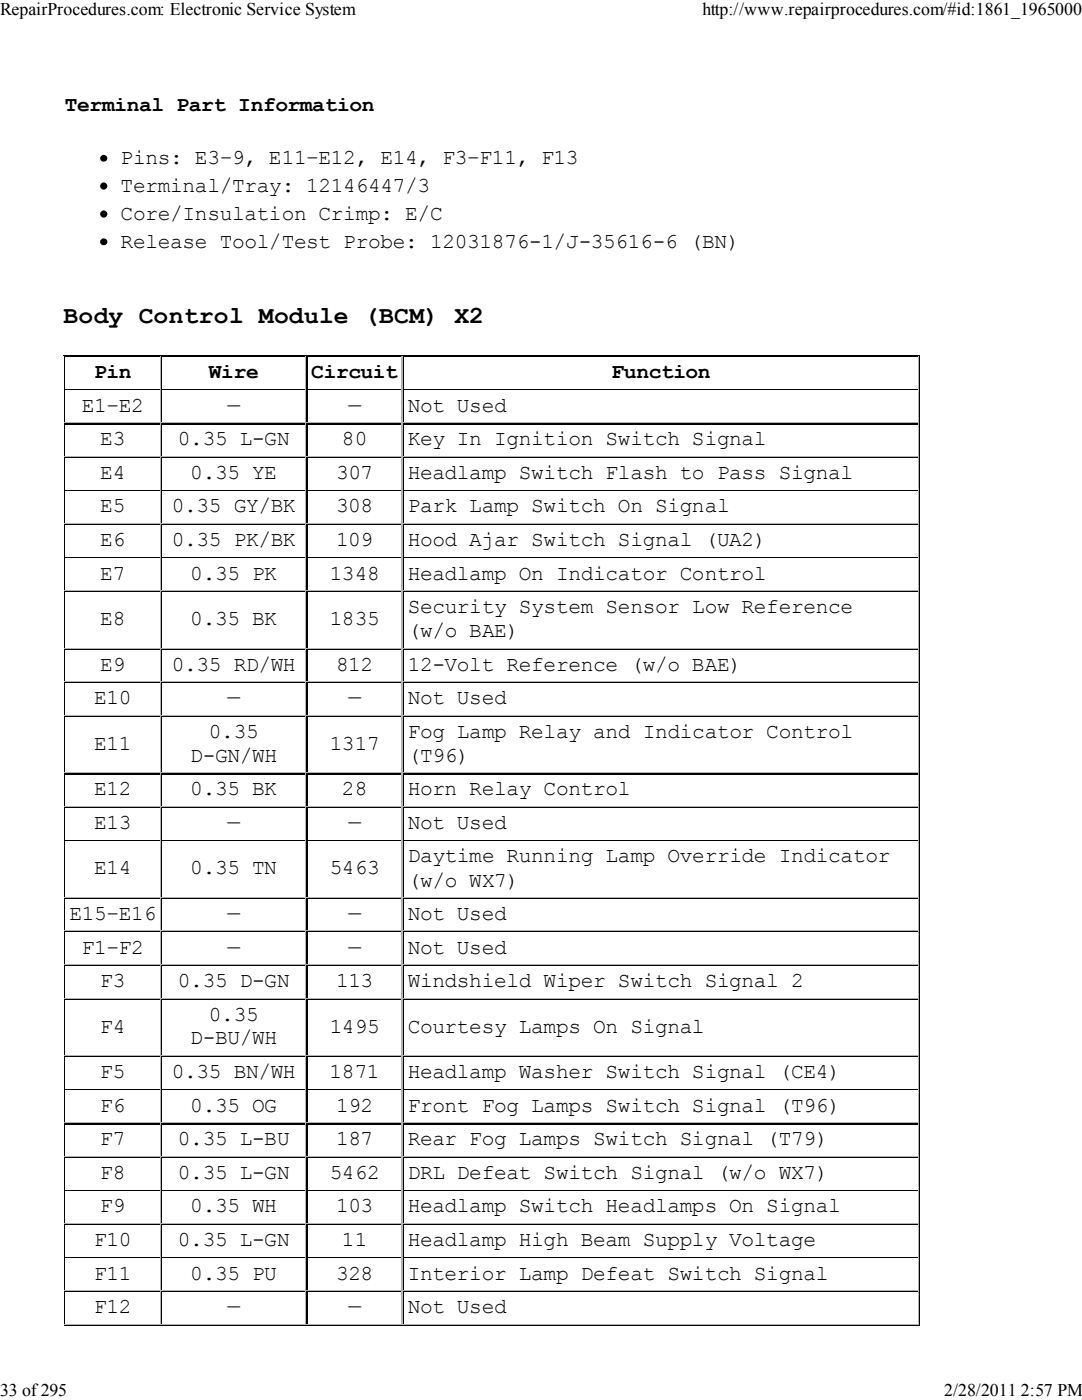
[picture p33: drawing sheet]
<svg xmlns="http://www.w3.org/2000/svg" width="216mm" height="279mm" viewBox="0 0 216 279" stroke-linecap="round" stroke-linejoin="round" font-family="sans-serif">
<defs><g id="words">
<text font-size="4.9" x="12.7" y="64.4">Body Control Module (BCM) X2</text>
<g font-size="4.2">
<text x="13" y="22.1">Terminal Part Information</text>
<text x="24" y="32.8">Pins: E3–9, E11–E12, E14, F3–F11, F13</text>
<text x="24" y="38.4">Terminal/Tray: 12146447/3</text>
<text x="24" y="43.9">Core/Insulation Crimp: E/C</text>
<text x="24" y="49.4">Release Tool/Test Probe: 12031876-1/J-35616-6 (BN)</text>
<text x="18.8" y="75.5">Pin</text>
<text x="41.7" y="75.5">Wire</text>
<text x="62.1" y="75.5">Circuit</text>
<text x="122" y="75.5">Function</text>
<text x="16.3" y="82.2">E1–E2</text>
<text x="45.4" y="82.2">—</text>
<text x="69.5" y="82.2">—</text>
<text x="81.4" y="82.2">Not Used</text>
<text x="20" y="88.9">E3</text>
<text x="35.5" y="88.9">0.35 L-GN</text>
<text x="68.2" y="88.9">80</text>
<text x="81.4" y="88.9">Key In Ignition Switch Signal</text>
<text x="20" y="95.6">E4</text>
<text x="37.9" y="95.6">0.35 YE</text>
<text x="67.1" y="95.6">307</text>
<text x="81.4" y="95.6">Headlamp Switch Flash to Pass Signal</text>
<text x="20" y="102.3">E5</text>
<text x="34.3" y="102.3">0.35 GY/BK</text>
<text x="67.1" y="102.3">308</text>
<text x="81.4" y="102.3">Park Lamp Switch On Signal</text>
<text x="20" y="109">E6</text>
<text x="34.3" y="109">0.35 PK/BK</text>
<text x="67.1" y="109">109</text>
<text x="81.4" y="109">Hood Ajar Switch Signal (UA2)</text>
<text x="20" y="115.7">E7</text>
<text x="37.9" y="115.7">0.35 PK</text>
<text x="65.8" y="115.7">1348</text>
<text x="81.4" y="115.7">Headlamp On Indicator Control</text>
<text x="20" y="124.8">E8</text>
<text x="37.9" y="124.8">0.35 BK</text>
<text x="65.8" y="124.8">1835</text>
<text x="81.4" y="122.4">Security System Sensor Low Reference</text>
<text x="81.4" y="127.2">(w/o BAE)</text>
<text x="20" y="133.9">E9</text>
<text x="34.3" y="133.9">0.35 RD/WH</text>
<text x="67.1" y="133.9">812</text>
<text x="81.4" y="133.9">12-Volt Reference (w/o BAE)</text>
<text x="18.8" y="140.5">E10</text>
<text x="45.4" y="140.5">—</text>
<text x="69.5" y="140.5">—</text>
<text x="81.4" y="140.5">Not Used</text>
<text x="18.8" y="149.7">E11</text>
<text x="41.7" y="147.3">0.35</text>
<text x="65.8" y="149.7">1317</text>
<text x="81.4" y="147.3">Fog Lamp Relay and Indicator Control</text>
<text x="37.9" y="152.1">D-GN/WH</text>
<text x="81.4" y="152.1">(T96)</text>
<text x="18.8" y="158.7">E12</text>
<text x="37.9" y="158.7">0.35 BK</text>
<text x="68.2" y="158.7">28</text>
<text x="81.4" y="158.7">Horn Relay Control</text>
<text x="18.8" y="165.4">E13</text>
<text x="45.4" y="165.4">—</text>
<text x="69.5" y="165.4">—</text>
<text x="81.4" y="165.4">Not Used</text>
<text x="81.4" y="172.1">Daytime Running Lamp Override Indicator</text>
<text x="18.8" y="174.5">E14</text>
<text x="37.9" y="174.5">0.35 TN</text>
<text x="65.8" y="174.5">5463</text>
<text x="81.4" y="177">(w/o WX7)</text>
<text x="13.9" y="183.6">E15–E16</text>
<text x="45.4" y="183.6">—</text>
<text x="69.5" y="183.6">—</text>
<text x="81.4" y="183.6">Not Used</text>
<text x="16.3" y="190.3">F1–F2</text>
<text x="45.4" y="190.3">—</text>
<text x="69.5" y="190.3">—</text>
<text x="81.4" y="190.3">Not Used</text>
<text x="20" y="197">F3</text>
<text x="35.5" y="197">0.35 D-GN</text>
<text x="67.1" y="197">113</text>
<text x="81.4" y="197">Windshield Wiper Switch Signal 2</text>
<text x="41.7" y="203.7">0.35</text>
<text x="20" y="206.1">F4</text>
<text x="37.9" y="208.4">D-BU/WH</text>
<text x="65.8" y="206.1">1495</text>
<text x="81.4" y="206.1">Courtesy Lamps On Signal</text>
<text x="20" y="215.2">F5</text>
<text x="34.3" y="215.2">0.35 BN/WH</text>
<text x="65.8" y="215.2">1871</text>
<text x="81.4" y="215.2">Headlamp Washer Switch Signal (CE4)</text>
<text x="20" y="221.9">F6</text>
<text x="37.9" y="221.9">0.35 OG</text>
<text x="67.1" y="221.9">192</text>
<text x="81.4" y="221.9">Front Fog Lamps Switch Signal (T96)</text>
<text x="20" y="228.6">F7</text>
<text x="35.5" y="228.6">0.35 L-BU</text>
<text x="67.1" y="228.6">187</text>
<text x="81.4" y="228.6">Rear Fog Lamps Switch Signal (T79)</text>
<text x="20" y="235.3">F8</text>
<text x="35.5" y="235.3">0.35 L-GN</text>
<text x="65.8" y="235.3">5462</text>
<text x="81.4" y="235.3">DRL Defeat Switch Signal (w/o WX7)</text>
<text x="20" y="242">F9</text>
<text x="37.9" y="242">0.35 WH</text>
<text x="67.1" y="242">103</text>
<text x="81.4" y="242">Headlamp Switch Headlamps On Signal</text>
<text x="18.8" y="248.7">F10</text>
<text x="35.5" y="248.7">0.35 L-GN</text>
<text x="68.2" y="248.7">11</text>
<text x="81.4" y="248.7">Headlamp High Beam Supply Voltage</text>
<text x="18.8" y="255.4">F11</text>
<text x="37.9" y="255.4">0.35 PU</text>
<text x="67.1" y="255.4">328</text>
<text x="81.4" y="255.4">Interior Lamp Defeat Switch Signal</text>
<text x="18.8" y="262.1">F12</text>
<text x="45.4" y="262.1">—</text>
<text x="69.5" y="262.1">—</text>
<text x="81.4" y="262.1">Not Used</text>
</g>
<g font-size="3.6">
<text x="0" y="3">RepairProcedures.com: Electronic Service System</text>
<text x="140.2" y="3">http://www.repairprocedures.com/#id:1861_1965000</text>
<text x="0" y="278.6">33 of 295</text>
<text x="188.4" y="278.6">2/28/2011 2:57 PM</text>
</g>
</g></defs>
<g fill="none" stroke="#000" stroke-width=".2">
<path d="M12.7 71h170.7M12.8 71v193.6M12.9 71.1h170.5M12.9 77.8h170.5M13 71.2v6.5M13 77.9v6.5M32.2 71.2v6.5M32.2 77.9v6.5M80.5 71.2v6.5M80.5 77.9v6.5M183.5 70.9v193.7M12.9 91.3h170.5"/>
<path d="M12.9 98h170.5M13 84.7v6.5M13 91.4v6.5M13 98v6.6M32.2 84.7v6.5M32.2 91.4v6.5M32.2 98v6.6M80.5 84.7v6.5M80.5 91.4v6.5M80.5 98v6.6M12.9 104.6h170.5M12.9 111.3h170.5"/>
<path d="M12.9 118h170.5M13 104.7v6.6M13 111.4v6.5M13 118.1v11.4M32.2 104.7v6.6M32.2 111.4v6.5M32.2 118.1v11.4M80.5 104.7v6.6M80.5 111.4v6.5M80.5 118.1v11.4M12.9 129.5h170.5M12.9 136.2h170.5"/>
<path d="M13 129.6v6.5M13 136.3v6.5M32.2 129.6v6.5M32.2 136.3v6.5M80.5 129.6v6.5M80.5 136.3v6.5M12.9 142.9h170.5M13 143v11.3M13 154.5v6.5M32.2 143v11.3M32.2 154.5v6.5M80.5 143v11.3"/>
<path d="M80.5 154.5v6.5M12.9 161.1h170.5M12.9 167.8h170.5M12.9 179.2h170.5M13 161.2v6.5M13 167.9v11.3M13 179.3v6.5M32.2 161.2v6.5M32.2 167.9v11.3M32.2 179.3v6.5M80.5 161.2v6.5M80.5 167.9v11.3"/>
<path d="M80.5 179.3v6.5M12.9 185.9h170.5M12.9 192.7h170.5M12.9 199.4h170.5M13 186v6.6M13 192.8v6.5M13 199.5v11.2M32.2 186v6.6M32.2 192.8v6.5M32.2 199.5v11.2M80.5 186v6.6M80.5 192.8v6.5"/>
<path d="M80.5 199.5v11.2M12.9 210.8h170.5M12.9 217.5h170.5M13 210.9v6.5M13 217.6v6.5M32.2 210.9v6.5M32.2 217.6v6.5M80.5 210.9v6.5M80.5 217.6v6.5M12.9 231h170.5M12.9 237.7h170.5M13 224.4v6.5"/>
<path d="M13 231.1v6.5M13 237.7v6.6M32.2 224.4v6.5M32.2 231.1v6.5M32.2 237.7v6.6M80.5 224.4v6.5M80.5 231.1v6.5M80.5 237.7v6.6M12.9 244.3h170.5M12.9 251h170.5M12.9 257.7h170.5M13 244.4v6.6"/>
<path d="M13 251.1v6.5M13 257.8v6.5M32.2 244.4v6.6M32.2 251.1v6.5M32.2 257.8v6.5M80.5 244.4v6.6M80.5 251.1v6.5M80.5 257.8v6.5M12.9 264.6h170.7"/>
</g>
<g fill="none" stroke="#b2b2b2" stroke-width=".2">
<path d="M12.9 77.6h170.5M32 71v6.6M32 77.7v6.5M61 71v6.6M61 77.7v6.5M183.3 71v6.6M183.3 77.7v6.5M12.9 84.3h170.5M12.9 91.1h170.5M12.9 97.8h170.5M32 84.4v6.6M32 91.2v6.5"/>
<path d="M32 97.9v6.5M61 84.4v6.6M61 91.2v6.5M61 97.9v6.5M183.3 84.4v6.6M183.3 91.2v6.5M183.3 97.9v6.5M12.9 104.5h170.5M12.9 111.2h170.5M12.9 117.9h170.5M32 104.6v6.5M32 111.3v6.5"/>
<path d="M32 117.9v11.4M61 104.6v6.5M61 111.3v6.5M61 117.9v11.4M183.3 104.6v6.5M183.3 111.3v6.5M183.3 117.9v11.4M12.9 129.4h170.5M12.9 136.1h170.5M32 129.5v6.5M32 136.1v6.6M61 129.5v6.5"/>
<path d="M61 136.1v6.6M183.3 129.5v6.5M183.3 136.1v6.6M12.9 142.7h170.5M12.9 154.2h170.5M32 142.8v11.3M32 154.3v6.6M61 142.8v11.3M61 154.3v6.6M183.3 142.8v11.3M183.3 154.3v6.6M12.9 161h170.5"/>
<path d="M12.9 167.6h170.5M12.9 179.1h170.5M32 161v6.6M32 167.7v11.3M32 179.2v6.5M61 161v6.6M61 167.7v11.3M61 179.2v6.5M183.3 161v6.6M183.3 167.7v11.3M183.3 179.2v6.5M12.9 185.8h170.5"/>
<path d="M12.9 199.2h170.5M32 185.8v6.6M32 192.6v6.5M32 199.3v11.3M61 185.8v6.6M61 192.6v6.5M61 199.3v11.3M183.3 185.8v6.6M183.3 192.6v6.5M183.3 199.3v11.3M12.9 210.7h170.5M12.9 217.3h170.5"/>
<path d="M32 210.7v6.6M32 217.4v6.5M61 210.7v6.6M61 217.4v6.5M183.3 210.7v6.6M183.3 217.4v6.5M12.9 224h170.5M12.9 230.8h170.5M12.9 237.5h170.5M32 224.1v6.6M32 230.9v6.5M32 237.6v6.5"/>
<path d="M61 224.1v6.6M61 230.9v6.5M61 237.6v6.5M183.3 224.1v6.6M183.3 230.9v6.5M183.3 237.6v6.5M12.9 244.2h170.5M12.9 250.9h170.5M12.9 257.6h170.5M32 244.3v6.5M32 251v6.5M32 257.6v6.6"/>
<path d="M61 244.3v6.5M61 251v6.5M61 257.6v6.6M183.3 244.3v6.5M183.3 251v6.5M183.3 257.6v6.6M12.9 264.2h170.5"/>
</g>
<g fill="none" stroke="#000" stroke-width=".25">
<path d="M61.3 71.2v6.5M61.3 77.9v6.5M12.9 84.5h170.5M61.3 84.7v6.5M61.3 91.4v6.5M61.3 98v6.6M61.3 104.7v6.6M61.3 111.4v6.5M61.3 118.1v11.4M61.3 129.6v6.5M61.3 136.3v6.5M12.9 154.4h170.5"/>
<path d="M61.3 143v11.3M61.3 154.5v6.5M61.3 161.2v6.5M61.3 167.9v11.3M61.3 179.3v6.5M61.3 186v6.6M61.3 192.8v6.5M61.3 199.5v11.2M61.3 210.9v6.5M61.3 217.6v6.5M12.9 224.2h170.5M61.3 224.4v6.5"/>
<path d="M61.3 231.1v6.5M61.3 237.7v6.6M61.3 244.4v6.6M61.3 251.1v6.5M61.3 257.8v6.5"/>
</g>
<g fill="none" stroke="#b2b2b2" stroke-width=".25">
<path d="M80.3 71v6.6M80.3 77.7v6.5M80.3 84.4v6.6M80.3 91.2v6.5M80.3 97.9v6.5M80.3 104.6v6.5M80.3 111.3v6.5M80.3 117.9v11.4M80.3 129.5v6.5M80.3 136.1v6.6M80.3 142.8v11.3M80.3 154.3v6.6"/>
<path d="M80.3 161v6.6M80.3 167.7v11.3M80.3 179.2v6.5M12.9 192.5h170.5M80.3 185.8v6.6M80.3 192.6v6.5M80.3 199.3v11.3M80.3 210.7v6.6M80.3 217.4v6.5M80.3 224.1v6.6M80.3 230.9v6.5M80.3 237.6v6.5"/>
<path d="M80.3 244.3v6.5M80.3 251v6.5M80.3 257.6v6.6"/>
</g>
<g fill="#000">
<circle cx="20.7" cy="37.1" r=".72"/>
<circle cx="20.7" cy="31.6" r=".7"/>
<circle cx="20.7" cy="42.7" r=".71"/>
<circle cx="20.7" cy="48.3" r=".7"/>
</g>
<use href="#words"/>
</svg>
